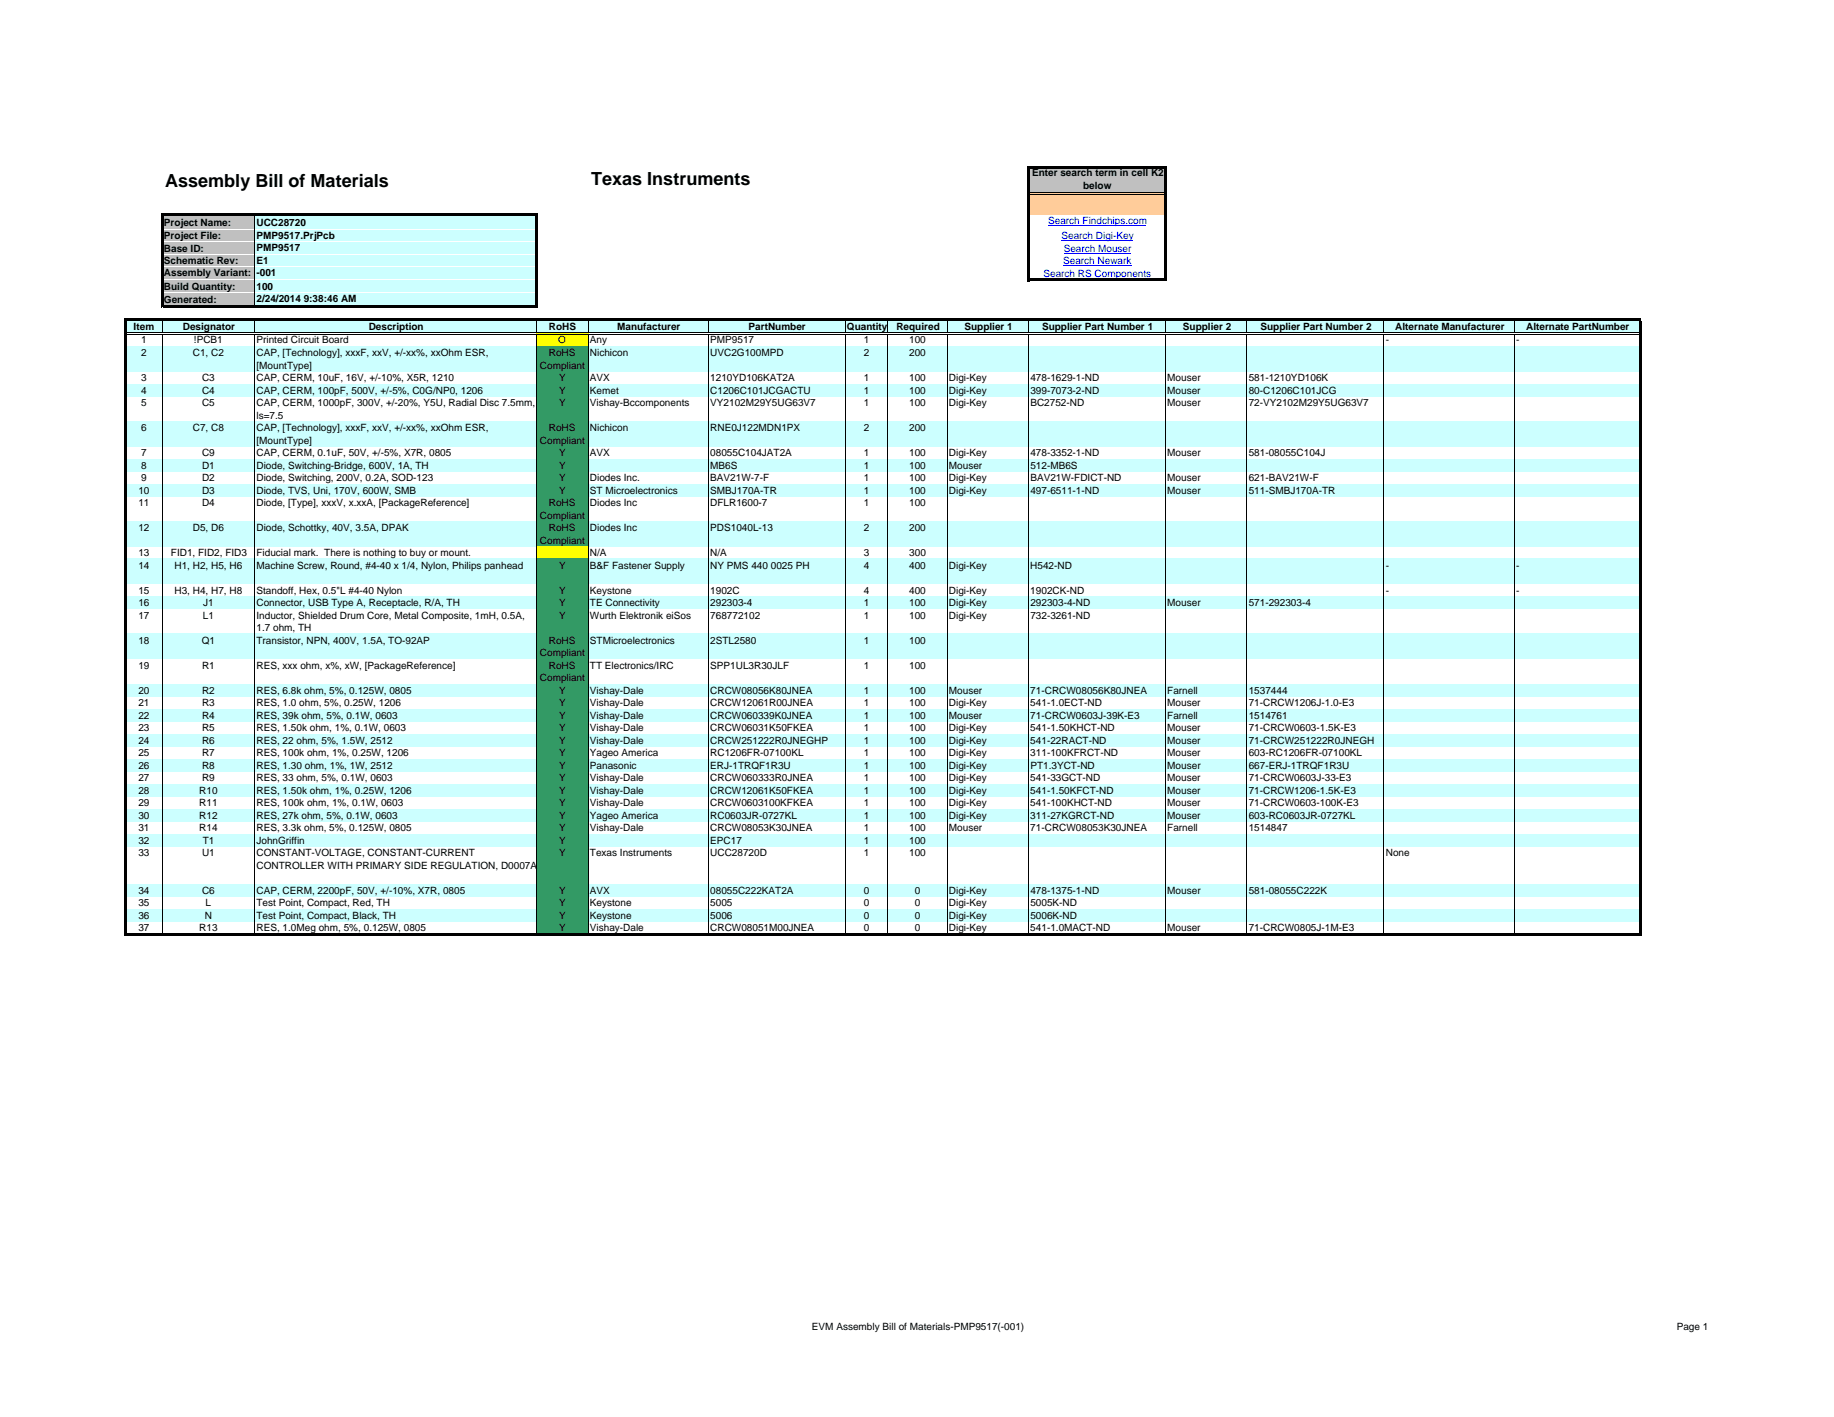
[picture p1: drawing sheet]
<svg xmlns="http://www.w3.org/2000/svg" width="279mm" height="216mm" viewBox="0 0 279 216" stroke-linecap="round" stroke-linejoin="round" font-family="sans-serif">
<defs><g id="words">
<g font-size="2.8">
<text x="25.1" y="28.4">Assembly Bill of Materials</text>
<text x="90" y="28.2">Texas Instruments</text>
</g>
<g font-size="1.5">
<text x="157.2" y="26.8">Enter search term in cell K2</text>
<text x="165" y="28.7">below</text>
<text x="25" y="34.5">Project Name:</text>
<text x="39.1" y="34.5">UCC28720</text>
<text x="25" y="36.4">Project File:</text>
<text x="25" y="38.4">Base ID:</text>
<text x="25" y="40.2">Schematic Rev:</text>
<text x="39.1" y="40.2">E1</text>
<text x="39.1" y="38.3">PMP9517</text>
<text x="39.1" y="36.4">PMP9517.PrjPcb</text>
<text x="25" y="42.1">Assembly Variant: -001</text>
<text x="25" y="44.2">Build Quantity:</text>
<text x="25" y="46.2">Generated:</text>
<text x="39.1" y="46.1">2/24/2014 9:38:46 AM</text>
<text x="39.1" y="44.2">100</text>
<text x="20.4" y="50.2">Item</text>
<text x="21.5" y="52.3">1</text>
<text x="27.9" y="50.2">Designator</text>
<text x="29.5" y="52.3">!PCB1</text>
<text x="39.1" y="52.3">Printed Circuit Board</text>
<text x="56.2" y="50.2">Description</text>
<text x="83.6" y="50.2">RoHS</text>
<text x="85" y="52.3">O</text>
<text x="89.9" y="52.3">Any</text>
<text x="94" y="50.2">Manufacturer</text>
<text x="108.2" y="52.3">PMP9517</text>
<text x="114" y="50.2">PartNumber</text>
<text x="129" y="50.2">Quantity</text>
<text x="131.6" y="52.3">1</text>
<text x="136.6" y="50.2">Required</text>
<text x="138.5" y="52.3">100</text>
<text x="146.9" y="50.2">Supplier 1</text>
<text x="158.8" y="50.2">Supplier Part Number 1</text>
<text x="180.2" y="50.2">Supplier 2</text>
<text x="192" y="50.2">Supplier Part Number 2</text>
<text x="211.1" y="52.3">-</text>
<text x="212.6" y="50.2">Alternate Manufacturer</text>
<text x="231" y="52.3">-</text>
<text x="232.5" y="50.2">Alternate PartNumber</text>
<text x="21.5" y="54.3">2</text>
<text x="21.5" y="58.1">3</text>
<text x="21.5" y="60">4</text>
<text x="29.4" y="54.3">C1, C2</text>
<text x="30.8" y="58.1">C3</text>
<text x="30.8" y="60">C4</text>
<text x="39.1" y="54.3">CAP, [Technology], xxxF, xxV, +/-xx%, xxOhm ESR,</text>
<text x="39.1" y="58.1">CAP, CERM, 10uF, 16V, +/-10%, X5R, 1210</text>
<text x="39.1" y="60">CAP, CERM, 100pF, 500V, +/-5%, C0G/NP0, 1206</text>
<text x="39.1" y="56.2">[MountType]</text>
<text x="82.3" y="56.2">Compliant</text>
<text x="83.6" y="54.3">RoHS</text>
<text x="85.2" y="60">Y</text>
<text x="85.2" y="58.1">Y</text>
<text x="89.9" y="60">Kemet</text>
<text x="89.9" y="58.1">AVX</text>
<text x="89.9" y="54.3">Nichicon</text>
<text x="108.2" y="60">C1206C101JCGACTU</text>
<text x="108.2" y="54.3">UVC2G100MPD</text>
<text x="108.2" y="58.1">1210YD106KAT2A</text>
<text x="131.6" y="60">1</text>
<text x="131.6" y="58.1">1</text>
<text x="131.6" y="54.3">2</text>
<text x="138.5" y="60">100</text>
<text x="138.5" y="58.1">100</text>
<text x="138.5" y="54.3">200</text>
<text x="144.6" y="60">Digi-Key</text>
<text x="144.6" y="58.1">Digi-Key</text>
<text x="157" y="60">399-7073-2-ND</text>
<text x="157" y="58.1">478-1629-1-ND</text>
<text x="177.8" y="60">Mouser</text>
<text x="177.8" y="58.1">Mouser</text>
<text x="190.2" y="60">80-C1206C101JCG</text>
<text x="190.2" y="58.1">581-1210YD106K</text>
<text x="21.5" y="61.9">5</text>
<text x="21.5" y="65.7">6</text>
<text x="29.4" y="65.7">C7, C8</text>
<text x="30.8" y="61.9">C5</text>
<text x="39.1" y="61.9">CAP, CERM, 1000pF, 300V, +/-20%, Y5U, Radial Disc 7.5mm,</text>
<text x="39.1" y="65.7">CAP, [Technology], xxxF, xxV, +/-xx%, xxOhm ESR,</text>
<text x="39.1" y="63.8">ls=7.5</text>
<text x="83.6" y="65.7">RoHS</text>
<text x="85.2" y="61.9">Y</text>
<text x="89.9" y="61.9">Vishay-Bccomponents</text>
<text x="89.9" y="65.7">Nichicon</text>
<text x="108.2" y="61.9">VY2102M29Y5UG63V7</text>
<text x="108.2" y="65.7">RNE0J122MDN1PX</text>
<text x="131.6" y="61.9">1</text>
<text x="131.6" y="65.7">2</text>
<text x="138.5" y="61.9">100</text>
<text x="138.5" y="65.7">200</text>
<text x="144.6" y="61.9">Digi-Key</text>
<text x="157" y="61.9">BC2752-ND</text>
<text x="177.8" y="61.9">Mouser</text>
<text x="190.2" y="61.9">72-VY2102M29Y5UG63V7</text>
<text x="21.5" y="69.5">7</text>
<text x="21.5" y="71.4">8</text>
<text x="30.8" y="69.5">C9</text>
<text x="30.8" y="71.4">D1</text>
<text x="39.1" y="69.5">CAP, CERM, 0.1uF, 50V, +/-5%, X7R, 0805</text>
<text x="39.1" y="71.4">Diode, Switching-Bridge, 600V, 1A, TH</text>
<text x="39.1" y="67.6">[MountType]</text>
<text x="82.3" y="67.6">Compliant</text>
<text x="85.2" y="71.4">Y</text>
<text x="85.2" y="69.5">Y</text>
<text x="89.9" y="69.5">AVX</text>
<text x="108.2" y="71.4">MB6S</text>
<text x="108.2" y="69.5">08055C104JAT2A</text>
<text x="131.6" y="71.4">1</text>
<text x="131.6" y="69.5">1</text>
<text x="138.5" y="71.4">100</text>
<text x="138.5" y="69.5">100</text>
<text x="144.6" y="71.4">Mouser</text>
<text x="144.6" y="69.5">Digi-Key</text>
<text x="157" y="69.5">478-3352-1-ND</text>
<text x="157" y="71.4">512-MB6S</text>
<text x="177.8" y="69.5">Mouser</text>
<text x="190.2" y="69.5">581-08055C104J</text>
<text x="21.1" y="75.2">10</text>
<text x="21.1" y="77.1">11</text>
<text x="21.5" y="73.3">9</text>
<text x="30.8" y="75.2">D3</text>
<text x="30.8" y="77.1">D4</text>
<text x="30.8" y="73.3">D2</text>
<text x="39.1" y="75.2">Diode, TVS, Uni, 170V, 600W, SMB</text>
<text x="39.1" y="77.1">Diode, [Type], xxxV, x.xxA, [PackageReference]</text>
<text x="39.1" y="73.3">Diode, Switching, 200V, 0.2A, SOD-123</text>
<text x="83.6" y="77.1">RoHS</text>
<text x="85.2" y="73.3">Y</text>
<text x="85.2" y="75.2">Y</text>
<text x="89.9" y="73.3">Diodes Inc.</text>
<text x="89.9" y="75.2">ST Microelectronics</text>
<text x="89.9" y="77.1">Diodes Inc</text>
<text x="108.2" y="73.3">BAV21W-7-F</text>
<text x="108.2" y="75.2">SMBJ170A-TR</text>
<text x="108.2" y="77.1">DFLR1600-7</text>
<text x="131.6" y="73.3">1</text>
<text x="131.6" y="75.2">1</text>
<text x="131.6" y="77.1">1</text>
<text x="138.5" y="73.3">100</text>
<text x="138.5" y="75.2">100</text>
<text x="138.5" y="77.1">100</text>
<text x="144.6" y="73.3">Digi-Key</text>
<text x="144.6" y="75.2">Digi-Key</text>
<text x="157" y="73.3">BAV21W-FDICT-ND</text>
<text x="157" y="75.2">497-6511-1-ND</text>
<text x="177.8" y="75.2">Mouser</text>
<text x="177.8" y="73.3">Mouser</text>
<text x="190.2" y="75.2">511-SMBJ170A-TR</text>
<text x="190.2" y="73.3">621-BAV21W-F</text>
<text x="21.1" y="80.9">12</text>
<text x="29.4" y="80.9">D5, D6</text>
<text x="39.1" y="80.9">Diode, Schottky, 40V, 3.5A, DPAK</text>
<text x="82.3" y="79">Compliant</text>
<text x="82.3" y="82.8">Compliant</text>
<text x="83.6" y="80.9">RoHS</text>
<text x="89.9" y="80.9">Diodes Inc</text>
<text x="108.2" y="80.9">PDS1040L-13</text>
<text x="131.6" y="80.9">2</text>
<text x="138.5" y="80.9">200</text>
<text x="21.1" y="84.8">13</text>
<text x="21.1" y="86.7">14</text>
<text x="26" y="84.8">FID1, FID2, FID3</text>
<text x="26.6" y="86.7">H1, H2, H5, H6</text>
<text x="39.1" y="86.7">Machine Screw, Round, #4-40 x 1/4, Nylon, Philips panhead</text>
<text x="39.1" y="84.8">Fiducial mark. There is nothing to buy or mount.</text>
<text x="85.2" y="86.7">Y</text>
<text x="89.9" y="86.7">B&amp;F Fastener Supply</text>
<text x="89.9" y="84.8">N/A</text>
<text x="108.2" y="86.7">NY PMS 440 0025 PH</text>
<text x="108.2" y="84.8">N/A</text>
<text x="131.6" y="86.7">4</text>
<text x="131.6" y="84.8">3</text>
<text x="138.5" y="86.7">400</text>
<text x="138.5" y="84.8">300</text>
<text x="144.6" y="86.7">Digi-Key</text>
<text x="157" y="86.7">H542-ND</text>
<text x="211.1" y="86.7">-</text>
<text x="231" y="86.7">-</text>
<text x="21.1" y="90.5">15</text>
<text x="21.1" y="92.4">16</text>
<text x="21.1" y="94.3">17</text>
<text x="26.6" y="90.5">H3, H4, H7, H8</text>
<text x="30.9" y="94.3">L1</text>
<text x="30.9" y="92.4">J1</text>
<text x="39.1" y="94.3">Inductor, Shielded Drum Core, Metal Composite, 1mH, 0.5A,</text>
<text x="39.1" y="90.5">Standoff, Hex, 0.5&quot;L #4-40 Nylon</text>
<text x="39.1" y="92.4">Connector, USB Type A, Receptacle, R/A, TH</text>
<text x="85.2" y="90.5">Y</text>
<text x="85.2" y="92.4">Y</text>
<text x="85.2" y="94.3">Y</text>
<text x="89.9" y="90.5">Keystone</text>
<text x="89.9" y="92.4">TE Connectivity</text>
<text x="89.9" y="94.3">Wurth Elektronik eiSos</text>
<text x="108.2" y="90.5">1902C</text>
<text x="108.2" y="92.4">292303-4</text>
<text x="108.2" y="94.3">768772102</text>
<text x="131.6" y="90.5">4</text>
<text x="131.6" y="92.4">1</text>
<text x="131.6" y="94.3">1</text>
<text x="138.5" y="90.5">400</text>
<text x="138.5" y="92.4">100</text>
<text x="138.5" y="94.3">100</text>
<text x="144.6" y="90.5">Digi-Key</text>
<text x="144.6" y="92.4">Digi-Key</text>
<text x="144.6" y="94.3">Digi-Key</text>
<text x="157" y="90.5">1902CK-ND</text>
<text x="157" y="92.4">292303-4-ND</text>
<text x="157" y="94.3">732-3261-ND</text>
<text x="177.8" y="92.4">Mouser</text>
<text x="190.2" y="92.4">571-292303-4</text>
<text x="211.1" y="90.5">-</text>
<text x="231" y="90.5">-</text>
<text x="21.1" y="98.1">18</text>
<text x="21.1" y="101.9">19</text>
<text x="30.7" y="98.1">Q1</text>
<text x="30.8" y="101.9">R1</text>
<text x="39.1" y="101.9">RES, xxx ohm, x%, xW, [PackageReference]</text>
<text x="39.1" y="98.1">Transistor, NPN, 400V, 1.5A, TO-92AP</text>
<text x="39.1" y="96.2">1.7 ohm, TH</text>
<text x="82.3" y="100">Compliant</text>
<text x="83.6" y="101.9">RoHS</text>
<text x="83.6" y="98.1">RoHS</text>
<text x="89.9" y="98.1">STMicroelectronics</text>
<text x="89.9" y="101.9">TT Electronics/IRC</text>
<text x="108.2" y="98.1">2STL2580</text>
<text x="108.2" y="101.9">SPP1UL3R30JLF</text>
<text x="131.6" y="98.1">1</text>
<text x="131.6" y="101.9">1</text>
<text x="138.5" y="98.1">100</text>
<text x="138.5" y="101.9">100</text>
<text x="21.1" y="105.7">20</text>
<text x="21.1" y="107.6">21</text>
<text x="30.8" y="105.7">R2</text>
<text x="30.8" y="107.6">R3</text>
<text x="39.1" y="105.7">RES, 6.8k ohm, 5%, 0.125W, 0805</text>
<text x="39.1" y="107.6">RES, 1.0 ohm, 5%, 0.25W, 1206</text>
<text x="82.3" y="103.8">Compliant</text>
<text x="85.2" y="105.7">Y</text>
<text x="85.2" y="107.6">Y</text>
<text x="89.9" y="105.7">Vishay-Dale</text>
<text x="89.9" y="107.6">Vishay-Dale</text>
<text x="108.2" y="105.7">CRCW08056K80JNEA</text>
<text x="108.2" y="107.6">CRCW12061R00JNEA</text>
<text x="131.6" y="105.7">1</text>
<text x="131.6" y="107.6">1</text>
<text x="138.5" y="105.7">100</text>
<text x="138.5" y="107.6">100</text>
<text x="144.6" y="105.7">Mouser</text>
<text x="144.6" y="107.6">Digi-Key</text>
<text x="157" y="107.6">541-1.0ECT-ND</text>
<text x="157" y="105.7">71-CRCW08056K80JNEA</text>
<text x="177.8" y="105.7">Farnell</text>
<text x="177.8" y="107.6">Mouser</text>
<text x="190.2" y="105.7">1537444</text>
<text x="190.2" y="107.6">71-CRCW1206J-1.0-E3</text>
<text x="21.1" y="109.5">22</text>
<text x="21.1" y="111.4">23</text>
<text x="21.1" y="113.3">24</text>
<text x="30.8" y="109.5">R4</text>
<text x="30.8" y="111.4">R5</text>
<text x="30.8" y="113.3">R6</text>
<text x="39.1" y="109.5">RES, 39k ohm, 5%, 0.1W, 0603</text>
<text x="39.1" y="111.4">RES, 1.50k ohm, 1%, 0.1W, 0603</text>
<text x="39.1" y="113.3">RES, 22 ohm, 5%, 1.5W, 2512</text>
<text x="85.2" y="109.5">Y</text>
<text x="85.2" y="111.4">Y</text>
<text x="85.2" y="113.3">Y</text>
<text x="89.9" y="109.5">Vishay-Dale</text>
<text x="89.9" y="111.4">Vishay-Dale</text>
<text x="89.9" y="113.3">Vishay-Dale</text>
<text x="108.2" y="109.5">CRCW060339K0JNEA</text>
<text x="108.2" y="111.4">CRCW06031K50FKEA</text>
<text x="108.2" y="113.3">CRCW251222R0JNEGHP</text>
<text x="131.6" y="113.3">1</text>
<text x="131.6" y="109.5">1</text>
<text x="131.6" y="111.4">1</text>
<text x="138.5" y="113.3">100</text>
<text x="138.5" y="109.5">100</text>
<text x="138.5" y="111.4">100</text>
<text x="144.6" y="113.3">Digi-Key</text>
<text x="144.6" y="109.5">Mouser</text>
<text x="144.6" y="111.4">Digi-Key</text>
<text x="157" y="113.3">541-22RACT-ND</text>
<text x="157" y="109.5">71-CRCW0603J-39K-E3</text>
<text x="157" y="111.4">541-1.50KHCT-ND</text>
<text x="177.8" y="109.5">Farnell</text>
<text x="177.8" y="113.3">Mouser</text>
<text x="177.8" y="111.4">Mouser</text>
<text x="190.2" y="109.5">1514761</text>
<text x="190.2" y="113.3">71-CRCW251222R0JNEGH</text>
<text x="190.2" y="111.4">71-CRCW0603-1.5K-E3</text>
<text x="21.1" y="115.2">25</text>
<text x="21.1" y="117.1">26</text>
<text x="21.1" y="119">27</text>
<text x="30.8" y="115.2">R7</text>
<text x="30.8" y="117.1">R8</text>
<text x="30.8" y="119">R9</text>
<text x="39.1" y="115.2">RES, 100k ohm, 1%, 0.25W, 1206</text>
<text x="39.1" y="117.1">RES, 1.30 ohm, 1%, 1W, 2512</text>
<text x="39.1" y="119">RES, 33 ohm, 5%, 0.1W, 0603</text>
<text x="85.2" y="115.2">Y</text>
<text x="85.2" y="117.1">Y</text>
<text x="85.2" y="119">Y</text>
<text x="89.9" y="115.2">Yageo America</text>
<text x="89.9" y="117.1">Panasonic</text>
<text x="89.9" y="119">Vishay-Dale</text>
<text x="108.2" y="115.2">RC1206FR-07100KL</text>
<text x="108.2" y="119">CRCW060333R0JNEA</text>
<text x="108.2" y="117.1">ERJ-1TRQF1R3U</text>
<text x="131.6" y="115.2">1</text>
<text x="131.6" y="119">1</text>
<text x="131.6" y="117.1">1</text>
<text x="138.5" y="115.2">100</text>
<text x="138.5" y="119">100</text>
<text x="138.5" y="117.1">100</text>
<text x="144.6" y="115.2">Digi-Key</text>
<text x="144.6" y="119">Digi-Key</text>
<text x="144.6" y="117.1">Digi-Key</text>
<text x="157" y="115.2">311-100KFRCT-ND</text>
<text x="157" y="119">541-33GCT-ND</text>
<text x="157" y="117.1">PT1.3YCT-ND</text>
<text x="177.8" y="115.2">Mouser</text>
<text x="177.8" y="119">Mouser</text>
<text x="177.8" y="117.1">Mouser</text>
<text x="190.2" y="115.2">603-RC1206FR-07100KL</text>
<text x="190.2" y="119">71-CRCW0603J-33-E3</text>
<text x="190.2" y="117.1">667-ERJ-1TRQF1R3U</text>
<text x="21.1" y="120.9">28</text>
<text x="21.1" y="122.9">29</text>
<text x="21.1" y="124.8">30</text>
<text x="30.4" y="120.9">R10</text>
<text x="30.4" y="122.9">R11</text>
<text x="30.4" y="124.8">R12</text>
<text x="39.1" y="120.9">RES, 1.50k ohm, 1%, 0.25W, 1206</text>
<text x="39.1" y="122.9">RES, 100k ohm, 1%, 0.1W, 0603</text>
<text x="39.1" y="124.8">RES, 27k ohm, 5%, 0.1W, 0603</text>
<text x="85.2" y="120.9">Y</text>
<text x="85.2" y="122.9">Y</text>
<text x="85.2" y="124.8">Y</text>
<text x="89.9" y="120.9">Vishay-Dale</text>
<text x="89.9" y="122.9">Vishay-Dale</text>
<text x="89.9" y="124.8">Yageo America</text>
<text x="108.2" y="120.9">CRCW12061K50FKEA</text>
<text x="108.2" y="122.9">CRCW0603100KFKEA</text>
<text x="108.2" y="124.8">RC0603JR-0727KL</text>
<text x="131.6" y="124.8">1</text>
<text x="131.6" y="120.9">1</text>
<text x="131.6" y="122.9">1</text>
<text x="138.5" y="124.8">100</text>
<text x="138.5" y="120.9">100</text>
<text x="138.5" y="122.9">100</text>
<text x="144.6" y="124.8">Digi-Key</text>
<text x="144.6" y="120.9">Digi-Key</text>
<text x="144.6" y="122.9">Digi-Key</text>
<text x="157" y="124.8">311-27KGRCT-ND</text>
<text x="157" y="120.9">541-1.50KFCT-ND</text>
<text x="157" y="122.9">541-100KHCT-ND</text>
<text x="177.8" y="124.8">Mouser</text>
<text x="177.8" y="122.9">Mouser</text>
<text x="177.8" y="120.9">Mouser</text>
<text x="190.2" y="124.8">603-RC0603JR-0727KL</text>
<text x="190.2" y="122.9">71-CRCW0603-100K-E3</text>
<text x="190.2" y="120.9">71-CRCW1206-1.5K-E3</text>
<text x="21.1" y="126.7">31</text>
<text x="21.1" y="128.6">32</text>
<text x="21.1" y="130.5">33</text>
<text x="30.4" y="126.7">R14</text>
<text x="30.8" y="130.5">U1</text>
<text x="30.9" y="128.6">T1</text>
<text x="39.1" y="126.7">RES, 3.3k ohm, 5%, 0.125W, 0805</text>
<text x="39.1" y="130.5">CONSTANT-VOLTAGE, CONSTANT-CURRENT</text>
<text x="39.1" y="128.6">JohnGriffin</text>
<text x="85.2" y="126.7">Y</text>
<text x="85.2" y="128.6">Y</text>
<text x="85.2" y="130.5">Y</text>
<text x="89.9" y="126.7">Vishay-Dale</text>
<text x="89.9" y="130.5">Texas Instruments</text>
<text x="108.2" y="126.7">CRCW08053K30JNEA</text>
<text x="108.2" y="128.6">EPC17</text>
<text x="108.2" y="130.5">UCC28720D</text>
<text x="131.6" y="126.7">1</text>
<text x="131.6" y="130.5">1</text>
<text x="131.6" y="128.6">1</text>
<text x="138.5" y="126.7">100</text>
<text x="138.5" y="130.5">100</text>
<text x="138.5" y="128.6">100</text>
<text x="144.6" y="126.7">Mouser</text>
<text x="157" y="126.7">71-CRCW08053K30JNEA</text>
<text x="177.8" y="126.7">Farnell</text>
<text x="190.2" y="126.7">1514847</text>
<text x="211.1" y="130.5">None</text>
<text x="21.1" y="136.2">34</text>
<text x="30.8" y="136.2">C6</text>
<text x="39.1" y="136.2">CAP, CERM, 2200pF, 50V, +/-10%, X7R, 0805</text>
<text x="39.1" y="132.4">CONTROLLER WITH PRIMARY SIDE REGULATION, D0007A</text>
<text x="85.2" y="136.2">Y</text>
<text x="89.9" y="136.2">AVX</text>
<text x="108.2" y="136.2">08055C222KAT2A</text>
<text x="131.6" y="136.2">0</text>
<text x="139.4" y="136.2">0</text>
<text x="144.6" y="136.2">Digi-Key</text>
<text x="157" y="136.2">478-1375-1-ND</text>
<text x="177.8" y="136.2">Mouser</text>
<text x="190.2" y="136.2">581-08055C222K</text>
<text x="21.1" y="138.1">35</text>
<text x="21.1" y="140">36</text>
<text x="21.1" y="141.9">37</text>
<text x="30.4" y="141.9">R13</text>
<text x="31.2" y="140">N</text>
<text x="31.3" y="138.1">L</text>
<text x="39.1" y="141.9">RES, 1.0Meg ohm, 5%, 0.125W, 0805</text>
<text x="39.1" y="138.1">Test Point, Compact, Red, TH</text>
<text x="39.1" y="140">Test Point, Compact, Black, TH</text>
<text x="85.2" y="141.9">Y</text>
<text x="85.2" y="138.1">Y</text>
<text x="85.2" y="140">Y</text>
<text x="89.9" y="141.9">Vishay-Dale</text>
<text x="89.9" y="138.1">Keystone</text>
<text x="89.9" y="140">Keystone</text>
<text x="108.2" y="141.9">CRCW08051M00JNEA</text>
<text x="108.2" y="138.1">5005</text>
<text x="108.2" y="140">5006</text>
<text x="131.6" y="141.9">0</text>
<text x="131.6" y="138.1">0</text>
<text x="131.6" y="140">0</text>
<text x="139.4" y="141.9">0</text>
<text x="139.4" y="138.1">0</text>
<text x="139.4" y="140">0</text>
<text x="144.6" y="141.9">Digi-Key</text>
<text x="144.6" y="138.1">Digi-Key</text>
<text x="144.6" y="140">Digi-Key</text>
<text x="157" y="141.9">541-1.0MACT-ND</text>
<text x="157" y="138.1">5005K-ND</text>
<text x="157" y="140">5006K-ND</text>
<text x="177.8" y="141.9">Mouser</text>
<text x="190.2" y="141.9">71-CRCW0805J-1M-E3</text>
<text x="123.7" y="202.6">EVM Assembly Bill of Materials-PMP9517(-001)</text>
<text x="255.4" y="202.6">Page 1</text>
</g>
<g font-size="1.5" fill="#00f">
<text x="159.7" y="34.1">Search Findchips.com</text>
<text x="161.7" y="36.4">Search Digi-Key</text>
<text x="162" y="40.3">Search Newark</text>
<text x="162.1" y="38.4">Search Mouser</text>
<text x="159" y="42.2">Search RS Components</text>
</g>
</g></defs>
<path d="M156.7 25.5h20.9v4h-20.9z" fill="#c0c0c0"/>
<path d="M156.7 29.4h20.9v3.2h-20.9z" fill="#ffcc9a"/>
<path d="M24.7 32.6h14.1v14.1h-14.1z" fill="#c0c0c0"/>
<g fill="#cff">
<path d="M38.8 32.6h42.9v14.1h-42.9z"/>
<path d="M19.1 48.7h230.8v2.1h-230.8z"/>
</g>
<path d="M81.7 50.8h7.9v2h-7.9z" fill="#ff0"/>
<path d="M19.1 52.7h62.6v3.9h-62.6z" fill="#cff"/>
<path d="M81.7 52.7h7.9v3.9h-7.9z" fill="#339a65"/>
<path d="M89.6 52.7h160.3v3.9h-160.3z" fill="#cff"/>
<path d="M81.7 56.6h7.9v1.9h-7.9z" fill="#339a65"/>
<path d="M19.1 58.5h62.6v1.9h-62.6z" fill="#cff"/>
<path d="M81.7 58.5h7.9v1.9h-7.9z" fill="#339a65"/>
<path d="M89.6 58.5h160.3v1.9h-160.3z" fill="#cff"/>
<path d="M81.7 60.4h7.9v3.8h-7.9z" fill="#339a65"/>
<path d="M19.1 64.2h62.6v3.8h-62.6z" fill="#cff"/>
<path d="M81.7 64.2h7.9v3.8h-7.9z" fill="#339a65"/>
<path d="M89.6 64.2h160.3v3.8h-160.3z" fill="#cff"/>
<path d="M81.7 68h7.9v1.9h-7.9z" fill="#339a65"/>
<path d="M19.1 69.9h62.6v1.9h-62.6z" fill="#cff"/>
<path d="M81.7 69.9h7.9v1.9h-7.9z" fill="#339a65"/>
<path d="M89.6 69.9h160.3v1.9h-160.3z" fill="#cff"/>
<path d="M81.7 71.8h7.9v1.9h-7.9z" fill="#339a65"/>
<path d="M19.1 73.7h62.6v1.9h-62.6z" fill="#cff"/>
<path d="M81.7 73.7h7.9v1.9h-7.9z" fill="#339a65"/>
<path d="M89.6 73.7h160.3v1.9h-160.3z" fill="#cff"/>
<path d="M81.7 75.6h7.9v3.9h-7.9z" fill="#339a65"/>
<path d="M19.1 79.4h62.6v3.9h-62.6z" fill="#cff"/>
<path d="M81.7 79.4h7.9v3.9h-7.9z" fill="#339a65"/>
<path d="M89.6 79.4h160.3v3.9h-160.3z" fill="#cff"/>
<path d="M81.7 83.2h7.9v2h-7.9z" fill="#ff0"/>
<path d="M19.1 85.1h62.6v3.9h-62.6z" fill="#cff"/>
<path d="M81.7 85.1h7.9v3.9h-7.9z" fill="#339a65"/>
<path d="M89.6 85.1h160.3v3.9h-160.3z" fill="#cff"/>
<path d="M81.7 88.9h7.9v2h-7.9z" fill="#339a65"/>
<path d="M19.1 90.8h62.6v2h-62.6z" fill="#cff"/>
<path d="M81.7 90.8h7.9v2h-7.9z" fill="#339a65"/>
<path d="M89.6 90.8h160.3v2h-160.3z" fill="#cff"/>
<path d="M81.7 92.8h7.9v3.8h-7.9z" fill="#339a65"/>
<path d="M19.1 96.6h62.6v3.8h-62.6z" fill="#cff"/>
<path d="M81.7 96.6h7.9v3.8h-7.9z" fill="#339a65"/>
<path d="M89.6 96.6h160.3v3.8h-160.3z" fill="#cff"/>
<path d="M81.7 100.4h7.9v3.8h-7.9z" fill="#339a65"/>
<path d="M19.1 104.2h62.6v1.9h-62.6z" fill="#cff"/>
<path d="M81.7 104.2h7.9v1.9h-7.9z" fill="#339a65"/>
<path d="M89.6 104.2h160.3v1.9h-160.3z" fill="#cff"/>
<path d="M81.7 106.1h7.9v1.9h-7.9z" fill="#339a65"/>
<path d="M19.1 108h62.6v1.9h-62.6z" fill="#cff"/>
<path d="M81.7 108h7.9v1.9h-7.9z" fill="#339a65"/>
<path d="M89.6 108h160.3v1.9h-160.3z" fill="#cff"/>
<path d="M81.7 109.9h7.9v1.9h-7.9z" fill="#339a65"/>
<path d="M19.1 111.8h62.6v1.9h-62.6z" fill="#cff"/>
<path d="M81.7 111.8h7.9v1.9h-7.9z" fill="#339a65"/>
<path d="M89.6 111.8h160.3v1.9h-160.3z" fill="#cff"/>
<path d="M81.7 113.7h7.9v2h-7.9z" fill="#339a65"/>
<path d="M19.1 115.6h62.6v2h-62.6z" fill="#cff"/>
<path d="M81.7 115.6h7.9v2h-7.9z" fill="#339a65"/>
<path d="M89.6 115.6h160.3v2h-160.3z" fill="#cff"/>
<path d="M81.7 117.5h7.9v2h-7.9z" fill="#339a65"/>
<path d="M19.1 119.4h62.6v2h-62.6z" fill="#cff"/>
<path d="M81.7 119.4h7.9v2h-7.9z" fill="#339a65"/>
<path d="M89.6 119.4h160.3v2h-160.3z" fill="#cff"/>
<path d="M81.7 121.3h7.9v2h-7.9z" fill="#339a65"/>
<path d="M19.1 123.2h62.6v2h-62.6z" fill="#cff"/>
<path d="M81.7 123.2h7.9v2h-7.9z" fill="#339a65"/>
<path d="M89.6 123.2h160.3v2h-160.3z" fill="#cff"/>
<path d="M81.7 125.1h7.9v2h-7.9z" fill="#339a65"/>
<path d="M19.1 127h62.6v2h-62.6z" fill="#cff"/>
<path d="M81.7 127h7.9v2h-7.9z" fill="#339a65"/>
<path d="M89.6 127h160.3v2h-160.3z" fill="#cff"/>
<path d="M81.7 128.9h7.9v5.8h-7.9z" fill="#339a65"/>
<path d="M19.1 134.7h62.6v1.9h-62.6z" fill="#cff"/>
<path d="M81.7 134.7h7.9v1.9h-7.9z" fill="#339a65"/>
<path d="M89.6 134.7h160.3v1.9h-160.3z" fill="#cff"/>
<path d="M81.7 136.6h7.9v1.9h-7.9z" fill="#339a65"/>
<path d="M19.1 138.5h62.6v1.9h-62.6z" fill="#cff"/>
<path d="M81.7 138.5h7.9v1.9h-7.9z" fill="#339a65"/>
<path d="M89.6 138.5h160.3v1.9h-160.3z" fill="#cff"/>
<path d="M81.7 140.4h7.9v2h-7.9z" fill="#339a65"/>
<path d="M159.7 34.4h14.9M161.7 36.7h10.9M162.1 38.6h10.2M159 42.4h16.3M162 40.5h10.3" fill="none" stroke="#00f" stroke-width=".15"/>
<g fill="#fff">
<path d="M19.1 25.4h19.7v.1h-19.7z"/>
<path d="M19.1 29.4h62.6v.1h-62.6z"/>
<path d="M24.6 25.5h.2v6.9h-.2z"/>
<path d="M19 32.6h5.5v.1h-5.5z"/>
<path d="M19 34.9h5.5v.1h-5.5z"/>
<path d="M24.9 34.9h13.8v.1h-13.8z"/>
<path d="M38.7 29.5h.2v2.9h-.2z"/>
<path d="M19 36.8h5.5v.1h-5.5z"/>
<path d="M24.9 36.8h13.8v.1h-13.8z"/>
<path d="M19 38.7h5.5v.1h-5.5z"/>
<path d="M24.9 38.7h13.8v.1h-13.8z"/>
<path d="M19 40.6h5.5v.1h-5.5z"/>
<path d="M24.9 40.6h13.8v.1h-13.8z"/>
<path d="M19 42.6h5.5v.1h-5.5z"/>
<path d="M24.9 42.6h13.8v.1h-13.8z"/>
<path d="M38.9 42.6h42.6v.1h-42.6z"/>
<path d="M19 44.6h5.5v.1h-5.5z"/>
<path d="M24.9 44.6h13.8v.1h-13.8z"/>
<path d="M19 46.6h5.5v.1h-5.5z"/>
<path d="M19 25.4h.1v4.1h-.1z"/>
</g>
<path d="M24.7 32.4v14.4" fill="none" stroke="#000" stroke-width=".38"/>
<path d="M24.6 46.8h.2v1.7h-.2z" fill="#fff"/>
<g fill="none" stroke="#000" stroke-width=".15">
<path d="M38.8 32.8v13.6M156.9 29.3h20.5M156.9 29.6h20.5M24.7 51v91.2M38.8 51v91.2M81.7 51v91.2M89.6 51v91.2M107.9 51v91.2M128.8 51v91.2M135.3 51v91.2M144.3 51v91.2M156.7 51v91.2"/>
<path d="M177.6 51v91.2M190 51v91.2M210.8 51v91.2M230.7 51v91.2"/>
</g>
<path d="M24.9 32.6h57M81.7 32.8v14M156.7 25.3v17.5M156.9 25.5h20.9M177.6 25.7v17.1M19.1 48.5v94.1M249.9 48.9v93.7" fill="none" stroke="#000" stroke-width=".38"/>
<g fill="#000">
<path d="M24.6 48.9h.2v1.7h-.2zM38.7 48.9h.2v1.7h-.2zM81.6 48.9h.1v1.7h-.1zM89.5 48.9h.2v1.7h-.2zM107.9 48.9h.1v1.7h-.1zM128.7 48.9h.2v1.7h-.2zM135.2 48.9h.1v1.7h-.1zM144.2 48.9h.2v1.7h-.2zM156.6 48.9h.2v1.7h-.2zM177.5 48.9h.1v1.7h-.1zM189.9 48.9h.1v1.7h-.1zM210.8 48.9h.1v1.7h-.1z"/>
<path d="M230.6 48.9h.2v1.7h-.2z"/>
</g>
<g fill="#fff">
<path d="M38.9 34.9h42.6v.1h-42.6z"/>
<path d="M38.9 36.8h42.6v.1h-42.6z"/>
<path d="M38.9 38.7h42.6v.1h-42.6z"/>
<path d="M38.9 40.6h42.6v.1h-42.6z"/>
</g>
<path d="M156.9 42.7h20.9" fill="none" stroke="#000" stroke-width=".38"/>
<path d="M38.9 44.6h42.6v.1h-42.6z" fill="#fff"/>
<path d="M19.3 48.7h230.8M24.9 46.6h57M19.3 142.4h230.8" fill="none" stroke="#000" stroke-width=".38"/>
<path d="M19.3 50.7h230.4M19.3 50.9h230.4" fill="none" stroke="#000" stroke-width=".15"/>
<use href="#words"/>
</svg>
